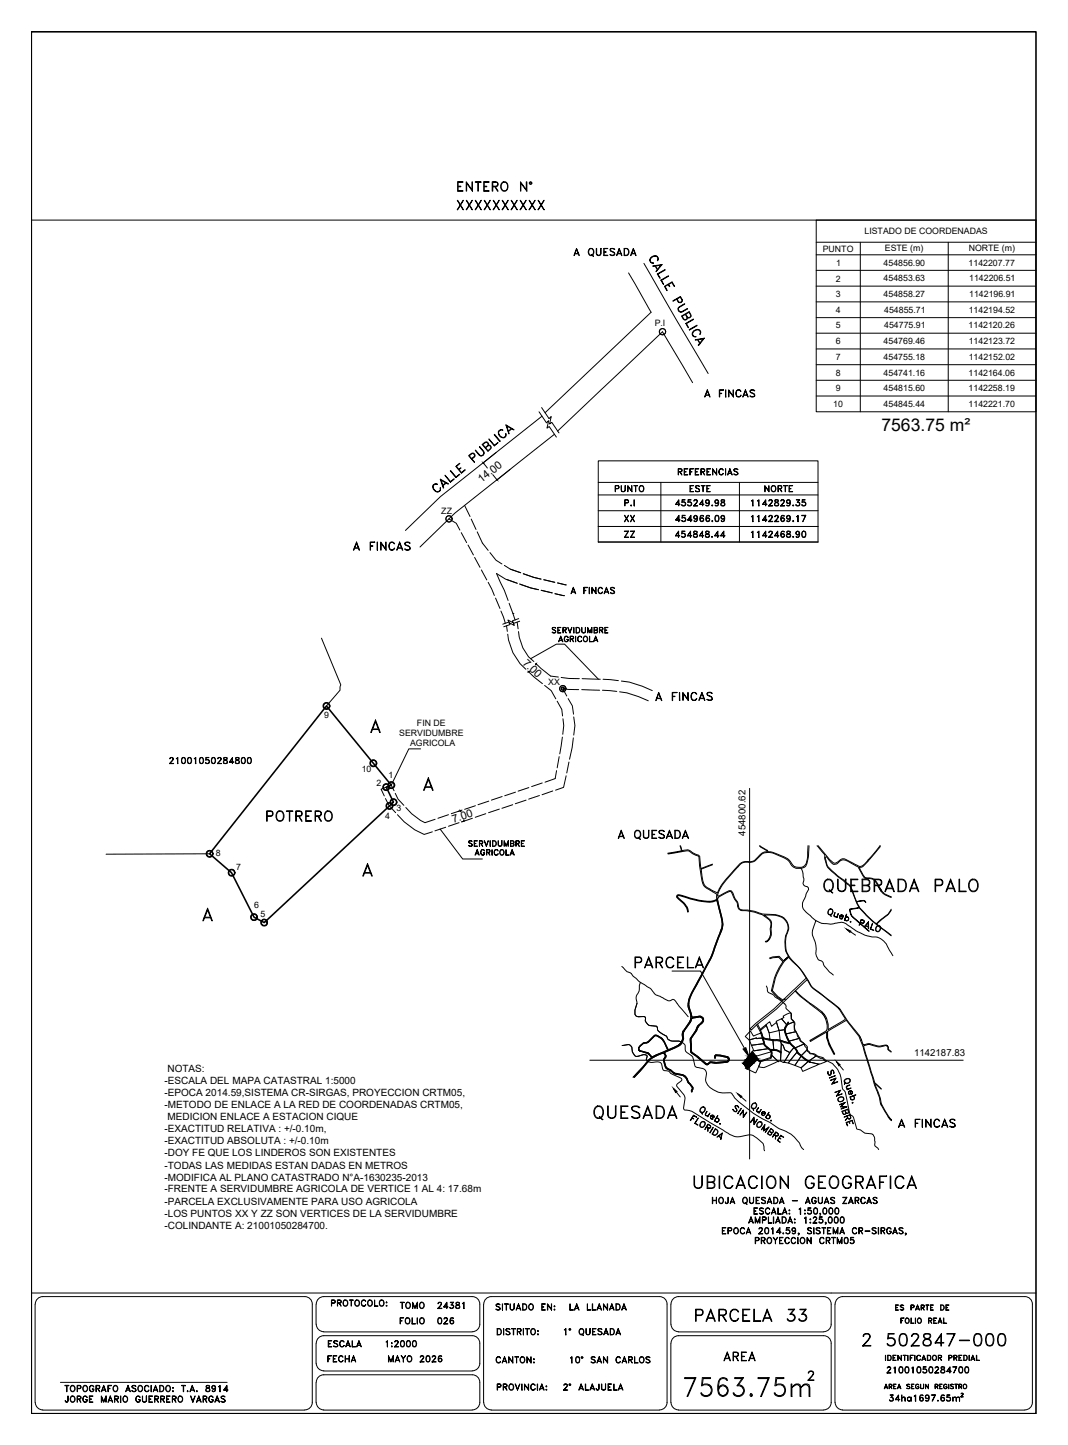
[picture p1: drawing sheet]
<svg xmlns="http://www.w3.org/2000/svg" width="340mm" height="460mm" viewBox="0 0 340 460" stroke-linecap="round" stroke-linejoin="round" font-family="sans-serif">
<defs><g id="words">
<text font-size="10.1" x="216.6" y="445.9">7563.75m</text>
<text font-size="8.4" x="188" y="357.7">QUESADA</text>
<text font-size="7.9" x="261.1" y="285.4">QUEBRADA PALO</text>
<g font-size="7.5">
<text x="219.8" y="379.6">UBICACION GEOGRAFICA</text>
<text x="220.1" y="421.9">PARCELA 33</text>
<text x="273.4" y="429.7">2 502847-000</text>
</g>
<g font-size="7.1">
<text x="83.6" y="262.8">POTRERO</text>
<text x="201.1" y="309.4">PARCELA</text>
</g>
<text font-size="6.6" x="144.3" y="68.1">XXXXXXXXXX</text>
<g font-size="6.2">
<text x="144.6" y="62.1">ENTERO N°</text>
<text x="207.4" y="224.4">A FINCAS</text>
<text x="195.8" y="268.5">A QUESADA</text>
<text x="284.7" y="360.2">A FINCAS</text>
<text x="229.3" y="434.6">AREA</text>
</g>
<g font-size="5.7">
<text x="181.7" y="82.9">A QUESADA</text>
<text x="223" y="127.7">A FINCAS</text>
<text x="111.1" y="176.4">A FINCAS</text>
</g>
<text font-size="5.6" x="280.7" y="137.3">7563.75 m²</text>
<g font-size="5.3">
<text x="214.8" y="152.4">REFERENCIAS</text>
<text x="213.8" y="162.3">455249.98</text>
<text x="238.1" y="162.3">1142829.35</text>
<text x="180.6" y="190.1">A FINCAS</text>
<text x="52.9" y="244.5">21001050284800</text>
<text x="225.4" y="384.5">HOJA QUESADA - AGUAS ZARCAS</text>
<text x="239.2" y="397.2">PROYECCION CRTM05</text>
<text x="156.6" y="418.4">SITUADO EN: LA LLANADA</text>
<text x="103.4" y="430">ESCALA</text>
<text x="121.7" y="430">1:2000</text>
<text x="103" y="435">FECHA</text>
<text x="122.4" y="435">MAYO 2026</text>
<text x="156.6" y="435.3">CANTON:</text>
<text x="180.3" y="435.3">10° SAN CARLOS</text>
<text x="178.2" y="443.8">2° ALAJUELA</text>
<text x="281.2" y="438.5">21001050284700</text>
<text x="19.4" y="447.7">JORGE MARIO GUERRERO VARGAS</text>
<text x="281.9" y="447.3">34ha1697.65m</text>
</g>
<g font-size="4.9">
<text x="194.7" y="157.7">PUNTO</text>
<text x="218.4" y="157.7">ESTE</text>
<text x="242.4" y="157.7">NORTE</text>
<text x="197.6" y="167.2">XX</text>
<text x="213.8" y="167.2">454966.09</text>
<text x="238.1" y="167.2">1142269.17</text>
<text x="197.6" y="172.2">ZZ</text>
<text x="213.8" y="172.2">454848.44</text>
<text x="238.1" y="172.2">1142468.90</text>
<text x="174.6" y="202.8">SERVIDUMBRE</text>
<text x="176.7" y="205.7">AGRICOLA</text>
<text x="148.2" y="270.6">SERVIDUMBRE</text>
<text x="149.9" y="273.4">AGRICOLA</text>
<text x="104.4" y="417">PROTOCOLO:</text>
<text x="126.3" y="417.7">TOMO</text>
<text x="138.3" y="417.7">24381</text>
<text x="126.3" y="422.6">FOLIO</text>
<text x="138.3" y="422.6">026</text>
<text x="19.4" y="444.1">TOPOGRAFO ASOCIADO: T.A. 8914</text>
</g>
<g font-size="3.5">
<text x="153.3" y="153.8" transform="rotate(-38 153.3 153.8)">14.00</text>
<text x="166.2" y="211.2" transform="rotate(43 166.2 211.2)">7.00</text>
<text x="144.4" y="262" transform="rotate(-18 144.4 262)">7.00</text>
</g>
<g font-size="3.2">
<text x="53.3" y="341.3">NOTAS:</text>
<text x="52.4" y="345.1">-ESCALA DEL MAPA CATASTRAL 1:5000</text>
<text x="52.4" y="349">-EPOCA 2014.59,SISTEMA CR-SIRGAS, PROYECCION CRTM05,</text>
<text x="52.4" y="352.8">-METODO DE ENLACE A LA RED DE COORDENADAS CRTM05,</text>
<text x="53.3" y="356.6">MEDICION ENLACE A ESTACION CIQUE</text>
<text x="52.4" y="360.5">-EXACTITUD RELATIVA : +/-0.10m,</text>
<text x="52.4" y="364.3">-EXACTITUD ABSOLUTA : +/-0.10m</text>
<text x="52.4" y="368.1">-DOY FE QUE LOS LINDEROS SON EXISTENTES</text>
<text x="52.4" y="372">-TODAS LAS MEDIDAS ESTAN DADAS EN METROS</text>
<text x="52.4" y="375.8">-MODIFICA AL PLANO CATASTRADO N°A-1630235-2013</text>
<text x="52.4" y="379.6">-FRENTE A SERVIDUMBRE AGRICOLA DE VERTICE 1 AL 4: 17.68m</text>
<text x="52.4" y="383.5">-PARCELA EXCLUSIVAMENTE PARA USO AGRICOLA</text>
<text x="52.4" y="387.3">-LOS PUNTOS XX Y ZZ SON VERTICES DE LA SERVIDUMBRE</text>
<text x="52.4" y="391.2">-COLINDANTE A: 21001050284700.</text>
</g>
<g font-size="3.1">
<text x="237.4" y="266" transform="rotate(-90 237.4 266)">454800.62</text>
<text x="291.1" y="336.1">1142187.83</text>
</g>
<g font-size="2.8">
<text x="275.3" y="74.6">LISTADO DE COORDENADAS</text>
<text x="262" y="80.1">PUNTO</text>
<text x="281.7" y="79.8">ESTE (m)</text>
<text x="308.5" y="79.8">NORTE (m)</text>
<text x="266.2" y="89.6">2</text>
<text x="266.3" y="84.6">1</text>
<text x="281.4" y="84.6">454856.90</text>
<text x="281.4" y="89.6">454853.63</text>
<text x="308.4" y="84.6">1142207.77</text>
<text x="308.6" y="89.6">1142206.51</text>
<text x="266.1" y="94.6">3</text>
<text x="281.4" y="94.6">454858.27</text>
<text x="308.6" y="94.6">1142196.91</text>
<text x="266.2" y="99.6">4</text>
<text x="281.6" y="99.6">454855.71</text>
<text x="308.5" y="99.6">1142194.52</text>
<text x="208.5" y="103.9">P.I</text>
<text x="266.1" y="104.5">5</text>
<text x="281.6" y="104.5">454775.91</text>
<text x="308.4" y="104.5">1142120.26</text>
<text x="266.1" y="109.6">6</text>
<text x="281.4" y="109.6">454769.46</text>
<text x="308.5" y="109.6">1142123.72</text>
<text x="266.1" y="114.6">7</text>
<text x="266.1" y="119.6">8</text>
<text x="281.4" y="114.6">454755.18</text>
<text x="281.4" y="119.6">454741.16</text>
<text x="308.4" y="119.6">1142164.06</text>
<text x="308.5" y="114.6">1142152.02</text>
<text x="266.1" y="124.6">9</text>
<text x="281.4" y="124.6">454815.60</text>
<text x="308.4" y="124.6">1142258.19</text>
<text x="265.3" y="129.6">10</text>
<text x="281.4" y="129.6">454845.44</text>
<text x="308.4" y="129.6">1142221.70</text>
<text x="140.5" y="163.5">ZZ</text>
<text x="174.6" y="218.2">XX</text>
<text x="103.2" y="228.6">9</text>
<text x="132.8" y="231">FIN DE</text>
<text x="127.1" y="234.3">SERVIDUMBRE</text>
<text x="130.6" y="237.5">AGRICOLA</text>
<text x="115.2" y="245.8">10</text>
<text x="119.9" y="250.2">2</text>
<text x="123.7" y="247.6">1</text>
<text x="122.6" y="260.7">4</text>
<text x="126.2" y="258.3">3</text>
<text x="68.8" y="272.6">8</text>
<text x="75.2" y="277.1">7</text>
<text x="80.9" y="289.2">6</text>
<text x="83" y="291.9">5</text>
</g>
</g></defs>
<!-- layer: 1 -->
<g fill="none" stroke="#000" stroke-width=".32">
<path d="M171.6 131.1l2.4 3.5 .7-.7-.5 2.4 .7-.5 2.3 3.4M172.5 129.8l2.3 3.5 .7-.7-.5 2.4 .7-.5 2.3 3.3M154 147.5l1.2 1.5M156.9 151.1l1.3 1.6M158 144l-4.3 3.5M162.4 149.4l-4.3 3.5M190.5 167.6v5M260.5 167.6v5M165.2 196.9l-2 .7 .2 .7-1.7-.9 .4 .6-2 .7M165.5 197.8l-2 .7 .3 .6-1.7-.9 .3 .6-2 .7M102.4 203.2l6.1 14.8-.2 1.7-4.4 5.1M168.2 213.8l.2 .2"/>
<path d="M168.7 213.6l-.2 .2M169 209.7l8.2-4.6h2.6l10.8 11.1M170.6 211.2l.2 .2M170.6 211.5l-.1 .2M133.9 238.4h-3.7l-5.6 11.6M146.7 258.2v.2M146.8 258l-1 .3M66.7 271.8l-32.9 .1M140.1 263.9l7.2 9.6h6.3M147.6 261l.1 .2M148 261.3l-1.1 .3M235 275.9l-.2 .2"/>
<path d="M273.5 276.3v.1M276.4 274.2l-.2 .1M276.6 273.6l-.2 .2M226.9 283.9l1.4 .8M226.9 283.6l1.6 .7M229.4 282.4l-.4 .5M245.2 298l-.3 .7"/>
</g>
<!-- layer: SERVIDUMBRE -->
<g fill="none" stroke="#000" stroke-width=".32">
<path d="M142.9 165.2l2.4 1.4 1.1 2.1M146.9 169.6l1.7 3.1M148 160.9l1.7 3.5M149 173.5l1.7 3.2M150.1 165.3l1.5 3.3M151.1 177.4l1.7 3.2M152 169.3l1.6 3.6 1.8 2.3M156 175.9l1.9 2.4 1.9 1.2M160.6 180l1.9 1.2 3.3 1.1-3.3-1.1M153.3 181.4l1.7 3.2M155.4 185.4l2 4.2M157.8 190.4l1.4 3.3"/>
<path d="M159.5 194.5l1.4 3.9M161.3 199.2l.2 1.8M161.4 184.5l3.4 1.2M162.1 192.1l1.9 5.3M163.3 195.3h.1M164.5 185.6l-3.5-1.2-2.9-1.8 2.5 5.3 1.2 3.3M164.7 198.1l.3 2.1M165.4 185.9l3.6 1.3 2.5 .5-5.9-1.7M166.6 182.7l5.7 1.7M172.3 187.9l3.5 .9M173.2 184.6l3.5 .8M176.7 189l3 .6"/>
<path d="M177.5 185.6l2.8 .6M161.7 201.9a16.5 16.5 0 0 0 5.7 11.2M165.1 201.1a13.2 13.2 0 0 0 4.9 9.5M168.1 213.6l4.6 4M170.6 211.2l4.7 4 2.5 .3M173.4 218.2l2.1 1.7 1.5 2.6M178.7 215.7l5.8 .4M184.3 219.5l-5.1-.3 1.3 2.4M185.2 219.5l5.7 .2M185.4 216.1l5.7 .1M191.8 219.7l4.6 .4M192 216.2l4.9 .5"/>
<path d="M197.9 216.8l2.4 .3 4.2 1.4 3.2 1.4M177.4 223.2l1.5 2.6 .2 2.1M179.1 234.7l-.9 5.3M179.3 228.8l.2 2.2-.3 2.8M180.9 222.4l1.3 2.3 .4 2.7M182.6 234.9l-.4 3.1-.8 3.7M182.7 228.2l.4 2.8-.4 3M197.3 220.2l2.3 .4 3.7 1.2 3.1 1.3M122.7 254.2l1.1 2.2 2.2 2.3M125.5 251.7l-.9-1.7-3.3 1.2 1.1 2.2M125.9 252.6l.8 1.8 1.9 2M126.6 259.4l2.1 2.2 3.4 2.6 3 1.4 2.6-.8"/>
<path d="M129.2 257.1l1.9 1.9 2.8 2.2 1.4 .7 3.3-1.1M142.8 259.4l-3.4 1.1M147.1 257.9l-3.4 1.1M151.4 256.5l-3.4 1.1M154.7 259l-3.4 1.2M155.6 255l-3.4 1.2M159 257.6l-3.4 1.1M159.9 253.6l-3.4 1.1M163.3 256.2l-3.5 1.1M164.1 252.2l-3.4 1.1M167.5 254.7l-3.4 1.2M168.4 250.7l-3.4 1.2"/>
<path d="M171.8 253.3l-3.5 1.1M172.7 249.3l-3.4 1.1M176 251.8l-3.4 1.2M177.2 245.3l-.4 2.6-3.3 1.1M178.1 240.9l-.7 3.5M180.3 247l-.8 3.7-2.6 .9M181.2 242.6l-.7 3.5M141.9 263.4l-3.4 1.1M146.2 261.9l-3.4 1.1M150.4 260.5l-3.3 1.1M245 305l1.1-.4 2-.2 1.4 1.5 1.5-1.3-1.5 1.3M245.2 305.2l.9-.3 1.9-.1 1.3 1.4a20.9 20.9 0 0 0-3.7 9.2l1.9 2.1 1.6 1.1"/>
<path d="M251.1 304.8a14.8 14.8 0 0 0-4.5 8l-.7 2.6 1.8 1.9 1.7 1.1M240.9 326.4l1.4 2.5-.4 .1M241.2 326l.9 1.7M242.3 328.9l.6 2.2a3.4 3.4 0 0 0 2 3 1.26 1.26 0 0 1 .6 1.7l-.1 .8M244 326.5l-1.8 1.5M245.2 330.9l2.6 .2M247.9 331.1h.1M248.1 331.1l.1 .1M248.3 331.2h.1M248.7 335.2a4.5 4.5 0 0 0-3.1-.8 2.56 2.56 0 0 1 0 2.5l-3.6 1.2-.5-.3-.6-.9 .3-.1 .9 1M251.3 331.9l-.9-1.9a3.7 3.7 0 0 1 .6-4.7l.1 .2a3.4 3.4 0 0 0-.9 3.1 9.9 9.9 0 0 0 3.5 5.6 11.1 11.1 0 0 0 4.4 3.8l-.2 .3-.2-.1a13 13 0 0 1-4.9-4.7l-1.3-1.3-4.1-1-1.1 .1-3.3-.6a3.9 3.9 0 0 0 1.8 3 3.1 3.1 0 0 0 2.5 .5l1.4 .7"/>
</g>
<!-- layer: MACHOTE$0$4 -->
<path d="M10 70.1h319.9M10 411.6h319.9" fill="none" stroke="#000" stroke-width=".32"/>
<path d="M10 10.1h319.9v440h-319.9z" fill="none" stroke="#000" stroke-width=".51"/>
<!-- layer: TEX -->
<g fill="none" stroke="#000" stroke-width=".32">
<path d="M158.3 422.9h.7a1.11 1.11 0 0 1 .7 1.1 1.11 1.11 0 0 1-.7 1h-.7zM158.4 423.1a.97 .97 0 0 1 1.1 .5 .97 .97 0 0 1-.2 1.2h-.9zM160.3 422.9l.1 2.1zM161.1 423.3a.81 .81 0 0 1 1.3 0l-.5-.2-.7 .2 .1 .3 1 .6 .1 .5-.2 .1a.81 .81 0 0 1-1.1-.1l.4 .1 .8-.1-.1-.5-1-.6zM162.9 422.9l1.2 .2zM163.4 423.1v1.9l.2-1.9M164.8 423.9l.9-.1 .2-.5-.4-.2h-.7l-.1 1.9v-2.1l1.2 .2v.7l-1.1 .2M165.3 424l.6 1-.5-1M166.6 422.9l.1 2.1zM167.3 422.9l1.2 .2zM167.8 423.1v1.9l.2-1.9M169.2 423.3l.2-.2a.92 .92 0 0 1 1.1 .9 .92 .92 0 0 1-1.1 .8l-.4-.6z"/>
<path d="M169.4 423.1a.86 .86 0 0 1 1.1 .9 .86 .86 0 0 1-1.1 .8l-.3-.6zM171.2 423.7l.3 .1zM171.3 423.7l.1 .1zM171.3 424.7l.1 .3zM171.3 424.8h.1M179.7 423.3l.5-.4v2.1l-.1-1.9zM184.6 423.3l.4-.4a.97 .97 0 0 1 1 1.1 .97 .97 0 0 1-1.2 .8l-.4-.6zM184.8 423.1h.2a.87 .87 0 0 1 .8 1 .87 .87 0 0 1-1 .7l-.3-.6zM185.2 424.7l.6 .5zM186.6 422.9l.2 1.8 .3 .1h.5l.2-.4 .1-1.5v1.5l-.3 .4-.5 .2-.4-.3zM188.7 422.9h1.1l-1 .2v1.7l1 .2h-1.1zM188.8 423.9h.6l-.6 .1"/>
<path d="M190.6 423.1a.81 .81 0 0 1 1.1 .2l-.4-.2-.8 .2 .1 .3 1 .6 .1 .5a.81 .81 0 0 1-1.3 0l.5 .1 .7-.1-.1-.6-1-.5-.1-.3zM192.4 424.5h1.1M192.5 424.4h.9M193 422.9l.7 2.1-.7-1.7-.8 1.7zM194.3 422.9a1.09 1.09 0 0 1 1.3 .6 1.09 1.09 0 0 1-.3 1.3l-1 .2zM194.4 423.1h.5a.96 .96 0 0 1 .7 .9 .96 .96 0 0 1-.7 .8h-.5zM196.3 424.5h1.1M196.4 424.4h1M196.9 422.9l.7 2.1-.7-1.7-.8 1.7zM19.2 440.1h53.1M158.3 440.6h.9l.4 .4-.2 .5-1 .1 .8-.1 .2-.3-.2-.5h-.8v1.9zM160.2 440.6l1.1 .1 .2 .3-.2 .5-1 .1 .7-.1 .4-.3-.1-.4-1-.1v1.9z"/>
<path d="M160.8 441.6l.7 1-.6-1M162.2 440.8a.88 .88 0 0 1 1.4 .8 .88 .88 0 0 1-1.4 .7l-.1-.5zM162.4 440.8a.63 .63 0 0 1 .7-.1 .63 .63 0 0 1 .3 .7 .82 .82 0 0 1-.7 1.1l-.6-.7zM164 440.6l.8 1.7 .7-1.7-.7 2zM166.1 440.6l.1 2zM167 440.6l1.2 1.7 .1-1.7v2l-1.2-1.8-.1 1.8zM169.2 440.8l.7-.2 .5 .4a.7 .7 0 0 0-.8-.3 .7 .7 0 0 0-.5 .7v.4a.7 .7 0 0 0 .5 .7 .7 .7 0 0 0 .8-.4 .87 .87 0 0 1-1.3 .3 .87 .87 0 0 1 0-1.4zM171.1 440.6l.1 2zM172 442.1h1.1M172 442h1M172.5 440.6l.8 2-.8-1.8-.7 1.8zM173.9 442.4l.2 .1z"/>
<path d="M173.9 441.2l.2 .3zM173.9 441.4h.1M282.1 440.7l.6 1.4-.6-1.3-.5 1.3zM283.2 441.4l.7-.1v-.5l-.7-.1-.1 1.4v-1.4l.9 .1-.1 .6h-.7M284.6 442.1v-1.4h.8h-.9v1.4M286.3 440.7l.6 1.4-.6-1.3-.5 1.3zM288.7 440.8l.4-.1 .7 .1h-1l.1 .4 .8 .3 .1 .4-.4 .2-.7-.2a.47 .47 0 0 0 .6 .2 .47 .47 0 0 0 .3-.6l-.8-.3zM290.3 442.1v-1.4h.8h-.8v1.4M291.7 440.8l.5-.1 .4 .3a.59 .59 0 0 0-.8-.1 .59 .59 0 0 0-.1 .8 .59 .59 0 0 0 .8 .1v-.3h-.3h.4a.58 .58 0 0 1-.7 .6 .58 .58 0 0 1-.4-.9zM293.1 440.7l.1 1 .4 .4 .5-.4v-1v1l-.2 .4-.7-.2zM294.7 440.7l.9 1.2 .1-1.2v1.4l-.9-1.3-.1 1.3zM297.8 441.4l.7-.1 .1-.4-.8-.2v1.4v-1.4l.8 .1v.5l-.8 .1"/>
<path d="M299.3 440.7h.7h-.8v1.4M300.6 440.8l.6-.1 .4 .3a.58 .58 0 0 0-.8-.2 .58 .58 0 0 0-.3 .7 .48 .48 0 0 0 .5 .6 .48 .48 0 0 0 .5-.6h-.3h.4a.58 .58 0 0 1-.8 .6 .58 .58 0 0 1-.3-.9zM302.1 440.7v1.4zM302.6 440.8l.4-.1 .6 .1h-.9l.1 .4 .7 .3v.6l-.9-.2h.9v-.4l-.7-.3zM304 440.7h.9zM304.4 440.7v1.4l.1-1.4M305.4 441.4l.7-.1v-.5l-.7-.1-.1 1.4v-1.4l.9 .1-.1 .6h-.7"/>
<circle cx="181.5" cy="423.2" r=".29"/>
<circle cx="181.5" cy="423.2" r=".16"/>
<circle cx="307.2" cy="441.3" r=".62"/>
<circle cx="307.3" cy="441.3" r=".7"/>
</g>
<!-- layer: MARCO-INTERNO -->
<g fill="none" stroke="#000" stroke-width=".32">
<path d="M11.2 415.2v31.3M11.2 415.2l.6-1.5 .8-.7 1-.2h83.4a2.38 2.38 0 0 1 2.4 2.4M99.4 415.2v31.3M100.6 415.2v6.4M100.7 415.2l.3-1.1 .6-.8 1.5-.5h47.3a2.38 2.38 0 0 1 2.4 2.4M152.8 415.2l-.1 6.9-.8 1.3-1.5 .6h-47.3l-1.5-.6-.6-.8-.3-1M154 415.2v31.3M154.1 415.2l.2-1.1 .6-.8 1.5-.5h53.6a2.38 2.38 0 0 1 2.4 2.4M212.4 415.2v31.3M213.6 415.2v6.4M262.3 412.8h-46.2l-1.5 .5-.7 .8-.2 1.1M262.3 412.8l1 .2 .8 .7 .6 1.5"/>
<path d="M264.7 415.2l-.1 6.9-.8 1.3-1.5 .6M265.9 415.2v31.3M268.3 412.8h58M268.3 412.8l-1 .2-.8 .7-.6 1.5M326.4 412.8l1 .2 .8 .7 .5 1.5M328.7 415.2v31.3M100.6 427.6v6.5M100.7 427.6l.3-1 .6-.9 1.5-.5h47.3a2.38 2.38 0 0 1 2.4 2.4l-.1 7-.8 1.3-1.5 .5M100.7 434l.3 1.1 .6 .8 1.5 .5M103.1 436.5h47.3M213.6 427.6v18.9M213.7 421.6l.2 1 .7 .8 1.5 .6h46.2"/>
<path d="M262.3 425.2h-46.2l-1.5 .5-.7 .9-.2 1M262.3 425.2l1 .3 .8 .6 .6 1.5v18.9M11.2 446.5l.3 1 .6 .8 1.5 .5M13.6 448.9h83.4M99.4 446.5l-.2 1-.7 .8-1.4 .5M100.6 440.1v6.4M100.7 440.1l.3-1.1 .6-.8 1.5-.5h47.3a2.38 2.38 0 0 1 2.4 2.4v6.4M100.7 446.5l.3 1 .6 .8 1.5 .5M103.1 448.9h47.3M152.8 446.5l-.3 1-.6 .8-1.5 .5M154.1 446.5l.2 1 .6 .8 1.5 .5M156.4 448.9h53.6"/>
<path d="M212.4 446.5l-.2 1-.7 .8-1.5 .5M216 448.9h46.3M264.7 446.5l-.6 1.5-.8 .6-1 .2M265.9 446.5l.6 1.5 .8 .6 1 .2M268.3 448.9h58M328.7 446.5l-.5 1.5-.8 .6-1 .2"/>
</g>
<!-- layer: LP -->
<path d="M200.2 86.9l7.1 12.5-33.8 32M205 83.8l20.5 35.1M172.6 132.5l-32.3 25.6-11.2 10.8M176.5 138.3l-31.7 25.1-11.1 10.7M220.5 121.8l-9.6-16.2-33.4 31.7" fill="none" stroke="#000" stroke-width=".32"/>
<!-- layer: 2 -->
<g fill="none" stroke="#000" stroke-width=".32">
<path d="M207.5 81.8a1.16 1.16 0 0 1 1.4-.4 1.16 1.16 0 0 1 .7 1.4l-.2 .2a.97 .97 0 0 0-.1-1.2 .97 .97 0 0 0-1.2-.2 1.21 1.21 0 0 0-.8 1.9l.8 .3a1.05 1.05 0 0 1-1.2-.7 1.05 1.05 0 0 1 .6-1.3zM207.8 84.7l3-.5-1.9 2.3 1.5-2.1zM208.5 84.6l.9 1.3M208.7 84.6l.7 1.2M209.3 87.2l2.5-1.4-2.3 1.5 .7 1.2zM210.4 89.2l2.5-1.4-2.3 1.4 .7 1.4zM211.6 91.2l2.4-1.4 .8 1.4-.9-1.3-2.1 1.3 .5 1.3zM212.9 90.5l.4 .7-.5-.6M215.6 95.2l.5 .9a.67 .67 0 0 0 .7 .1 .67 .67 0 0 0 .4-.7l-.6-.9-2.4 1.2 2.5-1.4 .5 1a.76 .76 0 0 1-.3 .9 .76 .76 0 0 1-.9-.1l-.5-1M216 98l2-1.3-2 1.4 .1 .6a.75 .75 0 0 0 1 .5l1.8-1-1.7 1.1a.98 .98 0 0 1-1.1-.2 .98 .98 0 0 1-.1-1.1zM218.4 100l.7 1.1 .9-.4-.6-1.3-2.2 1.3 .8 1.1 .8-.5-.6-1.2M218.4 103l2.4-1.4-2.2 1.4 .7 1.3z"/>
<path d="M218.8 100.8l.1 .4a.72 .72 0 0 1-.6 .7 .72 .72 0 0 1-.7-.3l-.6-1 2.5-1.4 .6 1.4-.3 .4a.71 .71 0 0 1-1.1-.1M219.5 104.9l2.4-1.4-2.3 1.6zM220.9 105.3a1.31 1.31 0 0 1 2.2 .3l-.2 .9a.97 .97 0 0 0-.1-1.2 .97 .97 0 0 0-1.2-.2 1.36 1.36 0 0 0-1.1 1.4 .88 .88 0 0 0 1.1 .7 .94 .94 0 0 1-1.2-.9zM221.4 108.2l2.9-.5-1.9 2.3-.1-.1 1.7-2zM222.1 108l.8 1.4M222.3 108.1l.6 1.1M155.6 139.8l1.8 2 1.2-.9-1.2 1.1zM157.4 138.4l.1-.1 1.8 2.1-.2 .2zM158.8 137.2l.7-.5 .6 .2h-.5a1.27 1.27 0 0 0-.7 1.6 1.27 1.27 0 0 0 1.6 .7l.4-.3 .2-.8a1.04 1.04 0 0 1-.8 1.3 1.63 1.63 0 0 1-1.5-2.2zM161.1 135.3l2.6 1.5-2.3-1.2 .7 2.5zM162.9 136.4l-1 .9M163.1 136.4l-1.3 1"/>
<path d="M137.9 154.4a1.13 1.13 0 0 1 1.4-.3l-.9 .1a1.26 1.26 0 0 0-.1 1.8 1.26 1.26 0 0 0 1.8 .1l.1-.8a1.02 1.02 0 0 1-.5 1.2 1.02 1.02 0 0 1-1.3-.3l-.5-.9zM140.2 152.6l2.6 1.4-.1 .1-2.2-1.2 .7 2.5zM141.7 151.3l1.7 2 1.3-.8-1.3 1zM142 153.6l-1 .9M142.2 153.7l-1.2 1M143.4 149.9l1.8 2 1.2-.9-1.2 1zM145.2 148.5l1.2-1-1 1 1.5 2 1.2-.9-1.2 1.1zM146.1 149.4l.7-.4-.6 .5M150.2 146l.9-.9-.5-.7-1.2 .7 1.7 2.1-1.9-2.1 1-.8a.77 .77 0 0 1 .9 .2 .77 .77 0 0 1 0 .9l-.8 .7M151.3 143.3l1.4 1.5a.8 .8 0 0 0 1.1 0 .8 .8 0 0 0 .1-1l-1.2-1.5 1.4 1.4a.96 .96 0 0 1-.3 1.3 .96 .96 0 0 1-1.2-.1zM154.5 142.5l.9-1-.5-.7-1.2 .7 1.7 2 .9-1-.6-.7-1.1 .8M155.3 141.9l.3-.2 .5 .1a.72 .72 0 0 1 0 1.2l-.7 .7-1.9-2.2 .9-.7h.9a.72 .72 0 0 1 0 1.2"/>
<path d="M118.4 232.2h2.3M118.6 232.1h1.9M119.6 229.2l1.5 4h-.2l-1.3-3.4-1.4 3.4h-.2zM135.3 250.7h2.2M135.4 250.5h2M136.4 247.6l1.5 4h-.2l-1.3-3.4-1.3 3.4h-.2zM115.9 278h2.3M116.1 277.8h1.9M117 274.9l1.6 4h-.2l-1.4-3.4-1.3 3.4h-.2zM65 292.2h2.2M65.2 292h1.9M66.1 289.1l1.5 4h-.2l-1.3-3.4-1.3 3.4h-.2z"/>
</g>
<!-- layer: 1 -->
<path d="M153.9 147.3l.2 .2zM158.1 152.7l.2 .1zM168.5 213.8l-.2 .1zM170.8 211.4l-.1 .1zM146.6 258.1l.1 .2zM147.7 261.2l.1 .2z" fill="#000" stroke="#000" stroke-width=".32"/>
<!-- layer: Calles -->
<g fill="none" stroke="#000" stroke-width=".32">
<path d="M239 328.2l.9 1.6 2.6-1 .5 1.4 .3 .3-2.3 .2-.1-.3-2.3 .7-1.3-1.1zM239.3 332.8l4-.5 1.5 1.5-4.8 .7zM237.9 340.3l3.2-3 1.1 .7-1.5 3.5z"/>
<circle cx="211" cy="105.6" r="1"/>
<circle cx="211" cy="105.6" r=".98"/>
<circle cx="143" cy="165.2" r=".98"/>
<circle cx="179.2" cy="219.3" r="1"/>
<circle cx="179.2" cy="219.3" r=".49"/>
<circle cx="179.2" cy="219.2" r=".98"/>
<circle cx="179.2" cy="219.2" r=".48"/>
</g>
<!-- layer: Datos -->
<g fill="none" stroke="#000" stroke-width=".32">
<path d="M285.2 415.4h.9l-.9 .1v1.5l.9 .1h-.9zM285.2 416.2h.6l-.6 .1M286.6 415.6l.4-.2 .8 .2h-1.1l.3 .5 .7 .4-.1 .5-.6 .1-.4-.3 .4 .2 .7-.2-.2-.4-.8-.4zM286.8 419.6h1l-.8 .1v1.6zM290.1 419.6l.1 1.6 .9 .1h-1zM290.1 416.2l.9-.1v-.5l-.9-.1v1.6v-1.7l.9 .2v.6l-.9 .1M291.5 419.6v1.7zM291.7 416.7h.9M291.7 416.7h.8M292.2 415.4l.6 1.7-.6-1.5-.7 1.5zM293.4 416.2l.8-.1v-.5l-.8-.1-.1 1.6v-1.7l1 .2-.1 .6-.8 .1M293.8 416.3l.5 .8-.5-.8"/>
<path d="M294.8 415.4l1 .1zM295.2 415.5v1.6l.1-1.6M296.3 415.4h.9l-.8 .1v1.5l.8 .1h-.9zM296.4 416.2h.5l-.5 .1M299.3 419.6l.7 1.7-.7-1.5-.7 1.5zM299.5 415.4h.6a.87 .87 0 0 1 .6 .9 .87 .87 0 0 1-.6 .8h-.6zM299.6 415.5h.5a.86 .86 0 0 1 0 1.5h-.5M300.4 419.6l.1 1.6 .9 .1h-1zM301.2 415.4h1l-.9 .1v1.5l.9 .1h-1zM301.3 416.2h.5l-.5 .1M281.9 431.4l.1 1.7zM282.6 431.4h.6a.87 .87 0 0 1 .6 .9 .87 .87 0 0 1-.6 .8h-.6z"/>
<path d="M282.8 431.5a.79 .79 0 0 1 .9 .8 .79 .79 0 0 1-.9 .7zM284.4 431.4v1.7M284.4 432.2h.5l-.5 .1M284.4 431.5v1.5M285.9 431.4l1.1 1.5v-1.5v1.7l-1-1.5-.1 1.5zM287 420.4h.4l-.4 .1M288 431.5v1.6l.1-1.6M289.1 431.4v1.7zM289.8 431.4h1l-.9 .1v1.6zM289.9 432.2h.5l-.5 .1M291.3 431.4v1.7zM292 431.6l.7-.2 .4 .4-.2-.2a.71 .71 0 0 0-1 .7 .71 .71 0 0 0 1 .6l.2-.2v.2a.81 .81 0 0 1-1.2-.1 .81 .81 0 0 1 .1-1.2z"/>
<path d="M294.1 431.4l.7 1.7-.7-1.5-.6 1.5zM295.3 431.4h.5a.87 .87 0 0 1 .6 .9 .87 .87 0 0 1-.6 .8h-.5zM295.4 431.5a.79 .79 0 0 1 1 .8 .79 .79 0 0 1-1 .7zM295.8 420.4l.7-.1 .2-.4-.9-.2-.1 1.6v-1.7l1 .2v.5l-.9 .2M296.2 420.5l.5 .8-.5-.8M297.4 421.2v-1.5l.9-.1h-1v1.7M297.4 420.4h.5l-.5 .1M298.8 432.2l.9-.1v-.5l-.9-.1v1.6v-1.7l.9 .1 .1 .3-.1 .4-.9 .1M298.8 420.9h1M298.9 420.8h.8M299.3 432.3l.5 .8-.5-.8M302.2 432.2h.6l.3-.4-.3-.3h-.6l-.1 1.6v-1.7l1 .2v.5l-.9 .2"/>
<path d="M303.8 432.2l.8-.1v-.5l-.8-.1-.1 1.6v-1.7l1 .2-.1 .6-.8 .1M304.2 432.3l.5 .8zM305.3 431.4v1.7M305.4 432.2h.5l-.5 .1M305.4 431.5v1.5M306.9 431.4h.6a.91 .91 0 0 1 .5 .9 .91 .91 0 0 1-.5 .8h-.6zM307 431.5a.85 .85 0 0 1 .9 .4 .85 .85 0 0 1-.1 1l-.8 .1zM308.5 431.4l.2 1.7zM309.8 431.4l.7 1.7-.7-1.5-.7 1.5zM310.9 431.4l.1 1.6 .9 .1h-1z"/>
<circle cx="288.9" cy="420.4" r=".79"/>
<circle cx="288.9" cy="420.4" r=".7"/>
<circle cx="292.7" cy="420.4" r=".79"/>
<circle cx="292.8" cy="420.4" r=".7"/>
<circle cx="297.6" cy="432.2" r=".77"/>
<circle cx="297.6" cy="432.2" r=".71"/>
</g>
<!-- layer: 0 -->
<g fill="none" stroke="#000" stroke-width=".32">
<path d="M238.7 251v118M263.8 289.8l.6-.4a.87 .87 0 0 1 .7 1.2 .87 .87 0 0 1-1.3 .4zM264.3 291l.4 .7zM265.9 290.5l-.2 1.1 .9 .1-.6 .2-.4-.2zM266.9 290.8l-.4 1.3zM267.5 291.6l.9 .3a.52 .52 0 0 0-.4-.6 .52 .52 0 0 0-.6 .5l.3 .6 .6-.1a.64 .64 0 0 1-.9-.2 .64 .64 0 0 1 .2-.9 .64 .64 0 0 1 .9 .3l-.1 .6-.9-.4M269.3 292a.62 .62 0 0 1 .9 .2 .62 .62 0 0 1-.3 .9 .62 .62 0 0 1-.9-.4l.3 .3a.58 .58 0 0 0 .9-.3 .58 .58 0 0 0-.5-.8zM269.5 291l-.6 2zM270.7 293.4l.3-.1v.3zM270.8 293.4h.1M273.9 293.6l1 .2 .2-.4-.1-.4-.7-.2-.7 1.8 .6-1.9 1 .5-.3 .7-1-.2M275.5 294.7l1 .4"/>
<path d="M275.6 294.7l.9 .3M276.5 293.5l.1 2.1-.2-1.8-1.2 1.4zM277.8 293.9l-.6 1.8 1 .5-1.1-.4zM279.1 294.9a.75 .75 0 0 1 1-.2 .75 .75 0 0 1 .3 1l-.2 .4a.74 .74 0 0 1-.9 .5 .74 .74 0 0 1-.5-1zM279.3 294.9l.5-.2a.88 .88 0 0 1 .4 1.3 .88 .88 0 0 1-1.2 .3l-.1-.7zM187.8 337.5h118.9M220.4 355.9l.5 .4-.6-.4M220.9 355l.9 .6-.9-.5-1.1 1.6zM222.3 355.9l-.9 1.7 .8 .6-1-.6zM223.2 352.7a.81 .81 0 0 1 1.3 0 .81 .81 0 0 1-.3 1.2 .81 .81 0 0 1-1.3 .1 .81 .81 0 0 1 .3-1.3zM223.2 357.3a.81 .81 0 0 1 1.3 0 .81 .81 0 0 1-.3 1.2 .74 .74 0 0 1-1 .4 .74 .74 0 0 1-.3-1.1zM223.3 352.8l.5-.3a.64 .64 0 0 1 .7 .3 .64 .64 0 0 1-.1 .7 .93 .93 0 0 1-1.3 .5 .94 .94 0 0 1 .2-1.2z"/>
<path d="M223.3 357.4l.8-.2a.9 .9 0 0 1 .2 1.1 .9 .9 0 0 1-1.2 .4 .94 .94 0 0 1 .2-1.3zM223.4 354l.2 .7zM225 358.7l.9 .4 .4-.5-.8-.6-1 1.6 .9-1.7 .9 .6v.4l-.4 .3-.9-.4M225.1 353.8l-.4 1.1 .2 .2h.6l-.6 .1-.4-.3zM225.4 359.1v1.1l.1-1.1M226 354.4l-.7 1.1zM226.4 355.2l.8 .6 .1-.6a.61 .61 0 0 0-1 .4 .61 .61 0 0 0 .8 .7 .64 .64 0 0 1-.9-.4 .64 .64 0 0 1 .4-.8 .64 .64 0 0 1 .8 .6l-.1 .2-.9-.5M227.1 358.9l-1.1 1.7zM227.8 359.3l.5 .4a1.06 1.06 0 0 1 .1 1.2 1.06 1.06 0 0 1-1.1 .5l-.5-.4zM227.8 359.4a.96 .96 0 0 1 .6 1.4 .96 .96 0 0 1-1.5 .2zM228.1 356a.63 .63 0 0 1 .8 .4 .63 .63 0 0 1-.4 .8 .63 .63 0 0 1-.8-.6l.2 .4a.6 .6 0 0 0 .9-.1 .6 .6 0 0 0-.3-.9zM228.5 355.1l-1 1.8z"/>
<path d="M229.2 357.7h.2v.2zM229.3 357.7h.1M234.2 351.9h.2a.76 .76 0 0 1 .9 .8l-.6-.6-.4-.1-.2 .4 .5 .8v.5l-.4 .3-.6-.3-.2-.5 .6 .6 .4 .1 .2-.3-.5-1.1zM236 352.8l-1 1.7zM236.7 353.3l.1 2.1 1-1.3-1.1 1.7-.1-2.2-1 1.4zM239.6 351.4a.83 .83 0 0 1 1.3 .1 .83 .83 0 0 1-.3 1.2 .76 .76 0 0 1-1.1 .2 .76 .76 0 0 1-.2-1zM239.7 351.5l.2-.2a.67 .67 0 0 1 .8 .1 .67 .67 0 0 1 .1 .9 .85 .85 0 0 1-1.3 .5 .88 .88 0 0 1 .2-1.3zM239.8 352.7l.2 .8zM240.1 355.6l.1 2.1 1-1.3-1.1 1.6-.1-2.1-1 1.4zM241.3 357.4a.82 .82 0 0 1 1.3-.1 .82 .82 0 0 1-.3 1.3 .81 .81 0 0 1-1.3 .1 .81 .81 0 0 1 .3-1.3zM241.5 352.6l-.5 1.1 .2 .3h.6h-.6l-.3-.3zM242.3 353.2l-.6 1.2z"/>
<path d="M242.8 354.2l.7 .5v-.6a.54 .54 0 0 0-.9 .3 .54 .54 0 0 0 .7 .6v.1a.63 .63 0 0 1-.8-.4 .63 .63 0 0 1 .5-.8 .63 .63 0 0 1 .7 .6l-.2 .3-.8-.6M243.6 358l-.3 1.8 1.6-1-1.2 1.7 .8-1.3-1.4 .9 .3-1.7-1 1.2zM244.4 354.9a.64 .64 0 0 1 .8 .5 .64 .64 0 0 1-.5 .8 .64 .64 0 0 1-.7-.6l.2 .3a.58 .58 0 0 0 .8-.1 .58 .58 0 0 0-.2-.8zM244.9 354.1l-1.1 1.7zM245.4 356.7l.2-.1v.3zM245.5 356.7h.1M263.7 341.2v.5l.4 .6 .4-.3 .2-1.2 .5-.1 .4 .6-.1 .5-.1-.8-.5-.2-.2 1-.5 .6-.5-.4zM264.1 343.1l1.9-.7zM264.4 343.9l1.9-.7-1.2 1.8 1.7-.5-1.9 .7 1.2-1.8zM265.8 347.8l1.9-.7-1.2 1.7 1.7-.5-1.9 .7 1.2-1.8zM266.9 349.7a.98 .98 0 0 1 1.1-.6 .98 .98 0 0 1 .7 .9 .94 .94 0 0 1-1.1 .8 .94 .94 0 0 1-.7-1.1zM267.1 349.6l.9-.3a.62 .62 0 0 1 .6 .5 .62 .62 0 0 1-.4 .7 .83 .83 0 0 1-1.3-.3z"/>
<path d="M267.3 351.6l1.9-.7-1.4 1.4 1.9 .1-1.9 .7 1.4-.6-1.6-.1 1.2-1.2zM268.9 344.1l.4-.5a.83 .83 0 0 1 1.3 .3 .89 .89 0 0 1-.8 .9 .89 .89 0 0 1-.9-.7zM269 343.7a.88 .88 0 0 1 1.2-.4 .88 .88 0 0 1 .4 1.2 .97 .97 0 0 1-1 .5 .97 .97 0 0 1-.8-.9zM269 353.5l.3 1-.6 .2-.5-.8 1.7-.7 .3 1-.6 .2-.5-.9M269.1 344.5l-.2 .7zM269.2 354.2l.4 .3 .5-.1 .2-.6-.3-.7-1.9 .7 .6 1 .5-.1 .2-.5M269.4 357.3l1.9-.7 .4 1.1-.4-.9-1.7 .6 .2 1zM269.7 345.7l.9-.2-1 .4v.5l.5 .3-.7-.6zM269.7 346.8l1.3-.4zM269.7 355.3l.4 .9 .8-.2-.3-1.1-1.8 .8 1.8-.7 .2 .9-.6 .2-.4-.8M269.9 355.8l-.7 1 .7-.9M270.3 347.5a.64 .64 0 0 1 1-.1 .64 .64 0 0 1-.3 1l-.4-1 .5 .9 .3-.3a.54 .54 0 0 0-.4-.6 .54 .54 0 0 0-.6 .3 .54 .54 0 0 0 .3 .7l-.4-.1z"/>
<path d="M270.4 357.1l.2 .6zM270.6 349.2l1.9-.6zM271.3 351h.3l-.1 .2zM271.5 351.1h.1M228.3 362l1.7-1.3-.4 2.1 .2-1.8zM228.7 361.7l1 .6M228.8 361.7l.8 .5M245 360.1l.9 .5 .4-.6-.8-.6-1 1.5 .8 .4 .4-.5-.7-.6M245.6 360.5l.1 .5-.3 .4-1.1-.5 1.2-1.7 .8 .9-.2 .4-.6 .1M246.6 361.2l.8 .4 .4-.3-.7-.8-1.1 1.5 1-1.7 .9 .9-.5 .5-.9-.5M247 361.5v1.2v-1.1M248.2 362.2l.5 .3-.6-.2"/>
<path d="M248.6 361.4l1 .6-.9-.5-1 1.5 .7 .7-.9-.6zM230 390.8h1.1l-1 .1v1.8l1 .1h-1.1zM230.1 391.8h.5l-.5 .1M231.9 391.8l1-.1v-.7l-1-.1-.1 1.9v-2h.9l.3 .4-.3 .7h-.8M233.8 391.1l.4-.3a.97 .97 0 0 1 1 1.1 .97 .97 0 0 1-1.2 .8l-.4-.6zM234 391l.3-.1a.87 .87 0 0 1 .7 1 .87 .87 0 0 1-1 .7l-.3-.5zM235.9 391.1l.8-.3 .4 .5a.7 .7 0 0 0-.8-.4 .7 .7 0 0 0-.5 .7v.5a.7 .7 0 0 0 .5 .6 .7 .7 0 0 0 .8-.4 .71 .71 0 0 1-.8 .5 .71 .71 0 0 1-.6-.7zM238.3 390.8l.8 2-.8-1.7-.7 1.7zM238.6 388.9h1.1M239.1 387.4l.8 2-.8-1.7-.7 1.7zM240.1 384.5v2.1h1.1l-1-.2v-1.8M240.5 387.4l.7 1.7 .8-1.7v2l-.1-1.5-.7 1.5-.7-1.5v1.5z"/>
<path d="M241.7 392.7l1.2 .1h-1.3l1.1-1.4-.1-.4h-.7l-.2 .3v-.3l.7-.2 .4 .6-1.1 1.4M241.8 384.8a.81 .81 0 0 1 1.3 0l-.5-.2-.7 .2 .1 .4 1 .6 .1 .4-.1 .2a.81 .81 0 0 1-1.2-.2l.5 .2 .7-.2v-.4l-1.1-.6zM242.8 388.3h1l.1-.5-.3-.3h-.8v1.9v-2l1.1 .2v.7l-1.1 .2M243.8 390.9a.62 .62 0 0 1 .9 .3v1.3a.62 .62 0 0 1-.5 .3 .62 .62 0 0 1-.6-.3l-.1-.8zM243.8 391h.7M243.8 390.9l-.2 .8 .2 1M243.9 384.8l.8-.3 .4 .5a.7 .7 0 0 0-.8-.4 .7 .7 0 0 0-.5 .7v.5a.7 .7 0 0 0 .5 .6 .7 .7 0 0 0 .8-.4 .71 .71 0 0 1-.8 .6 .71 .71 0 0 1-.6-.8zM244.4 390.9l.3 .8-.3 1M244.7 387.4v1.9l1.1 .1h-1.1zM245.7 391.2l.4-.4v2v-1.8zM246.3 387.4l.1 2zM246.4 384.5l.7 2.1-.7-1.8-.8 1.8z"/>
<path d="M247.1 388.9h1.2M247.7 384.5l.1 1.9 1.1 .2h-1.2zM247.7 387.4l.8 2-.8-1.7-.7 1.7zM248.3 390.8l-.1 2v-1.7l-.8 1.2h1.3h-1.4zM249 387.4a1.09 1.09 0 0 1 1.3 .5 1.09 1.09 0 0 1-.3 1.4l-1 .1zM249.1 387.5h.6a.96 .96 0 0 1 .6 .9 .96 .96 0 0 1-.6 .9h-.6zM249.9 384.5l.7 2.1-.7-1.8-.8 1.8zM250.3 391.7l.1-.9h1l-.9 .1-.1 .7a.71 .71 0 0 1 1.1 .1 .71 .71 0 0 1-.2 1 .71 .71 0 0 1-1-.2M251 388.9h1.2M251.2 386.4l.2-.2 .1 .2-.2 .2zM251.3 386.4h.1M251.6 387.4l.7 2-.7-1.7-.8 1.7z"/>
<path d="M252.2 391.3l.5-.4 .6 .4M252.6 390.9l-.4 .5 .4 .6M252.9 390.9a1.19 1.19 0 0 1 .1 1.8M252.9 388.1l.3 .2zM252.9 389.2l.2-.1 .1 .2-.2 .1zM253 388.1h.1M253 389.2h.1M253.3 391.8a.62 .62 0 0 1-.9 .1 .62 .62 0 0 1 0-.9 .62 .62 0 0 1 .9 .1l.1 .4a.91 .91 0 0 1-.8 1.3l-.4-.3 .2 .2M254.4 384.9l.6-.4v2.1l-.2-1.9zM256.2 386.4l.1-.2 .2 .2-.2 .2zM256.2 387.8l.5-.4v2l-.2-1.8zM256.3 386.4h.1"/>
<path d="M257.1 391.1a.81 .81 0 0 1 1.3 0l-.5-.2-.7 .2 .1 .4 1 .6 .1 .4-.1 .2a.81 .81 0 0 1-1.2-.2l.5 .2 .7-.2v-.4l-1.1-.6zM257.2 386.2l.3 .2M257.3 384.5h1l-.9 .1-.1 .7a.71 .71 0 0 1 1 .1 .71 .71 0 0 1-.2 1.1 .71 .71 0 0 1-1-.3l.8 .2 .5-.4M257.9 388.1l.3 .2zM257.9 389.2l.2-.1 .1 .2-.2 .1zM258 385.3a.62 .62 0 0 1 .4 .6 .62 .62 0 0 1-.4 .5M258 388.1h.1M258 389.2h.1M259 389.3l1.2 .1h-1.4l1.2-1.5-.1-.3h-.8l-.1 .3v-.3l.7-.2 .4 .5-1.1 1.5M259.1 390.8l.1 2zM259.3 384.6a.62 .62 0 0 1 1 .3v1.3a.62 .62 0 0 1-.6 .4 .62 .62 0 0 1-.6-.4l-.1-.8zM259.3 386.4h.8"/>
<path d="M259.4 384.6l-.3 .8 .3 1M259.8 391.1l.2-.2a.81 .81 0 0 1 1.2 .2l-.5-.2-.7 .2v.4l1.1 .6 .1 .4a.81 .81 0 0 1-1.4 0l.6 .2 .7-.2-.2-.5-.9-.4zM260 384.6l.3 .8-.3 1M260.9 389.1l.2 .2M261.1 386.4h.1M261.2 386.8l-.1-.6 .2 .4-.3 .3M261.2 386.6h.1M261.6 388.1a.62 .62 0 0 1 .4 .6 .62 .62 0 0 1-.4 .6M261.7 390.8l1.2 .1zM262 388.5a.79 .79 0 0 0-1.1-.2v-.9h1l-.9 .1-.1 .6a.71 .71 0 0 1 1.1 .2 .71 .71 0 0 1-.3 1 .71 .71 0 0 1-1-.3l.8 .3 .5-.4M262.3 384.6a.6 .6 0 0 1 .9 .3v1.3a.61 .61 0 0 1-.6 .4 .61 .61 0 0 1-.5-.4zM262.3 386.4h.7"/>
<path d="M262.3 390.9v1.9v-1.9M262.4 384.6l-.3 .8 .3 1M262.8 389.2h.1M263 384.6l.2 .8-.2 1M263 389.7l-.2-.6 .2 .4-.2 .3M263 389.4v.1M263.6 392.7v-1.8l1-.1h-1.1v2M264 387.5a.6 .6 0 0 1 .9 .3v1.2a.61 .61 0 0 1-.5 .4 .61 .61 0 0 1-.6-.4zM264 389.2h.7M264 387.6h.7M264.1 387.5l-.3 .8 .3 1M264.2 384.6a.6 .6 0 0 1 .9 .3v1.3a.61 .61 0 0 1-.6 .4 .61 .61 0 0 1-.5-.4z"/>
<path d="M264.2 386.4h.7M264.3 384.6l-.3 .8 .3 1M264.7 387.5l.2 .8-.2 1M264.9 384.6l.2 .8-.2 1M265.3 390.8l.8 1.7 .7-1.7v2l-.1-1.5-.6 1.5-.7-1.5-.1 1.5zM265.9 387.5a.6 .6 0 0 1 .9 .3v1.2a.61 .61 0 0 1-.5 .4 .61 .61 0 0 1-.6-.4zM265.9 389.2h.7M265.9 387.6h.7M266 387.5l-.3 .8 .3 1M266.1 384.6a.6 .6 0 0 1 .9 .3v1.3a.61 .61 0 0 1-.6 .4 .61 .61 0 0 1-.5-.4zM266.1 386.4h.7M266.2 384.6l-.3 .8 .3 1"/>
<path d="M266.6 387.5l.2 .8-.2 1M266.8 384.6l.2 .8-.2 1M267.8 387.5a.6 .6 0 0 1 .9 .3v1.2a.61 .61 0 0 1-.5 .4 .61 .61 0 0 1-.6-.4zM267.8 389.2h.7M267.8 387.6h.7M267.9 387.5l-.3 .8 .3 1M268.2 390.8l.7 2-.7-1.7-.8 1.7zM268.5 387.5l.2 .8-.2 1M271.6 391.1l.8-.3 .4 .5a.7 .7 0 0 0-.8-.4 .7 .7 0 0 0-.5 .7v.5a.7 .7 0 0 0 .5 .6 .7 .7 0 0 0 .8-.4 .71 .71 0 0 1-.8 .5 .71 .71 0 0 1-.6-.7zM273.6 391.8l.9-.1 .1-.5-.3-.3h-.7l-.1 1.9v-2l1.1 .2v.7l-1 .2M275.4 391.9l1.6 .1zM277.7 391.1a.81 .81 0 0 1 1.3 0l-.5-.2-.8 .2 .2 .4 1 .6 .1 .4-.2 .2a.81 .81 0 0 1-1.1-.2l.4 .2 .8-.2-.1-.4-1.1-.6z"/>
<path d="M279.7 390.8l.1 2zM280.6 391.8l1-.1 .1-.5-.4-.3h-.7l-.1 1.9v-2l1.2 .2v.7l-1.1 .2M281.1 391.9l.6 .9-.5-.9M282.5 391.1l.8-.3 .5 .5a.7 .7 0 0 0-.8-.4 .7 .7 0 0 0-.6 .7l.1 .7 .4 .4 .7-.2 .1-.4-.4-.1h.5a.74 .74 0 0 1-.7 .9 .74 .74 0 0 1-.8-.8zM284.4 392.3h1.2M285 390.8l.8 2-.8-1.7-.8 1.7zM286.3 391.1a.81 .81 0 0 1 1.3 0l-.5-.2-.8 .2 .1 .4 1.1 .6 .1 .4-.2 .2a.81 .81 0 0 1-1.1-.2l.4 .2 .8-.2-.1-.4-1.1-.6zM288.4 392.6h.1M288.4 393.1l.1-.4-.1 .1v-.3l.1 .4-.3 .3M288.4 392.8l.1 .1"/>
<circle cx="104" cy="224.7" r=".98"/>
<circle cx="118.9" cy="242.9" r=".98"/>
<circle cx="123" cy="250.6" r=".98"/>
<circle cx="124" cy="256.5" r=".98"/>
<circle cx="124.6" cy="249.9" r=".98"/>
<circle cx="125.3" cy="255.3" r=".98"/>
<circle cx="66.8" cy="271.8" r=".98"/>
<circle cx="73.8" cy="277.8" r=".98"/>
<circle cx="80.9" cy="292" r=".98"/>
<circle cx="84.2" cy="293.7" r=".98"/>
<circle cx="264.4" cy="290.2" r=".91"/>
<circle cx="241.8" cy="357.9" r=".82"/>
<circle cx="271.4" cy="349.6" r=".65"/>
</g>
<!-- layer: PARCELAS -->
<g fill="none" stroke="#000" stroke-width=".32">
<path d="M238.6 331.1l2.3-.7 .1 .3 1.9-.2 .4 1.8-4 .5zM239.5 334.8l1.4 1.4 .3 1.1-3.3 3-1.4-1.8zM239.7 334.5l5.1-.7 .9 1.1-5 1.4-1.2-1.5zM241.9 337.8l3.5-1.2 .2-.8 2.1 2a8.2 8.2 0 0 1-5.5 2l-.6-.2 .6-1.6zM242.1 327.7l1.8-1.5 1 2.6 .3 2.1-2.1-.5zM242.9 330.5l3.2 .5 .3 3.3a3.6 3.6 0 0 1-3.4-3.2zM243.9 326.2l1.2-.9 .6 1.4 1.6-1.2 .8 2.6-3.2 .7zM245.2 334.2a4.5 4.5 0 0 1 3.5 1l-.2 2.6h-.5l-.2 .2-2.2-2.2a1.33 1.33 0 0 0-.4-1.6zM246.1 331l2.3 .2 .4 1.1-.1 2.7-1.2-.6-1.1-.1zM247.1 325.1l1.8-.8 1.7 2-.6 .9-.1 .6-1.8 .3zM248.1 328.1l1.8-.3 .7 2.6 .9 1.5-3.1-.7zM248.4 331.2l2.1 .6a1.61 1.61 0 0 1 1.7 1l.7 .6-1.4 1.7-1.6-.9a2.65 2.65 0 0 0-1.1-1.9z"/>
<path d="M248.8 332.3a2.65 2.65 0 0 1 1.1 1.9l1.6 .9-2 3.2-1-.5zM249.4 323.5l2.3-1.1 .3 2 .7 .9-2.1 1-1.7-2 .7-.4zM250.2 329.1l3.2-.6 .6 1.5 .6 .5-3.4 .9zM250.6 326.3l2.1-1 .2 1.3a1.65 1.65 0 0 0 .5 1.9l-3.1 .6a2.3 2.3 0 0 1 .3-2.8zM251.2 331.4l3.4-.9a1.41 1.41 0 0 0 1.2 1.6l.3 .2-3 1.4-1.2-1.2zM252.8 333.5l.1-.1 1 1.5-2.9 3.5-1.4-.2 2.1-3.3zM253.1 333.7l3-1.4 .9 1.9-1.9 1.9-1.2-1zM253.9 334.9l1.2 1.2-2 3.1-2.1-.8zM255.1 339.9l2.3-2.1 3.4 1-5.2 2.3zM255.1 336.1l2.3 1.7-2.3 2.1-2-.7zM255.2 336l1.8-1.8 .2 .5 .8 .8 1.1 .2 .7 .5-2.4 1.6-1.6-1zM257.4 337.8l2.4-1.6 1.5 .8 .8 .1 .3 .5 .7 .3-1 .5a3.4 3.4 0 0 1-3.1 0z"/>
</g>
<!-- layer: - -DC PAVIMENTOS -->
<g fill="#000" stroke="#000" stroke-width=".32">
<path d="M237.1 339.1h2.2l-1.2 1.1zM239.5 334.8l1.2 1.4h-2.3z"/>
<path d="M237.1 339.1l.6 1.1h.4zM237.7 340.2h.4z"/>
<path d="M236.5 338.5l2.8 .6 .5-.6zM236.5 338.5l2.8 .6h-2.2z"/>
<path d="M238.4 336.2l2.3 .1zM238.4 336.2l2.3 .1z"/>
<path d="M238.4 336.3l2.6 .6-.1-.6zM238.4 336.3l2.6 .6h-3.1z"/>
<path d="M237.9 336.9l3.3 .4-.2-.4zM237.9 336.9l3.3 .4h-3.6z"/>
<path d="M237.5 337.3l2.3 1.2 1.3-1.2zM237.5 337.3l2.3 1.2h-3.3z"/>
<path d="M237.6 337.3h3.6zM237.5 337.3h3.6z"/>
</g>
<!-- layer: PARCELAS -->
<circle cx="249.7" cy="318.1" r=".25" fill="#000"/>
<!-- layer: AUTODIB_VIALES_5000 -->
<g fill="none" stroke="#000" stroke-width=".32">
<path d="M216.5 269.3a1.51 1.51 0 0 1 .3 1.6l-4.1 .7v.3l5.2-.9a2.29 2.29 0 0 1 2.7 .8l2 1 .7 6.1 .7 2.8 1 1.1 1.9 1.1M216.7 269.3l.4 1.6a2.96 2.96 0 0 1 3.6 .7l1.7 .7 .4 .4 .4 3.9 3.7-1.5M226.9 275.3l-3.4 1.3a7.8 7.8 0 0 0 1.2 5.6l2.2 1.4M234.8 276.1a27.9 27.9 0 0 0-6 7.9l-.3 1.1 .4 .2 2.6-1.4a1.15 1.15 0 0 1 1.2-.3 1.15 1.15 0 0 1 .8 1l.4 1.2a5 5 0 0 1 1.4 3.3l.7 .5a18.1 18.1 0 0 1 6.8 1.4 12.7 12.7 0 0 1 6.2 .8 4.2 4.2 0 0 1 1.4 6 7.8 7.8 0 0 0 2.3 8.4 30.6 30.6 0 0 1 5.9 8.1l8.9 7a50.8 50.8 0 0 0 6.1 8.2l1.2 3 2.3-.2 2.7 .8 2.5-.4 .6 .6v.8l.9 .6M241.8 269.3l2.5 1.7a3.9 3.9 0 0 0-3 1.9 3.2 3.2 0 0 1-3.5 1.4l-1.4 .2a28.8 28.8 0 0 0-6 6.4l-1 1.5M257.3 269.2l-.1 2.3a5.9 5.9 0 0 1-1.2 4.2 2.9 2.9 0 0 1-4.2-1.3 11.4 11.4 0 0 0-7.2-3.2l-.2-.5-2.4-1.4M257.6 269.3l-.2 3.4a5.1 5.1 0 0 1-1.2 3.4 3.2 3.2 0 0 1-4.7-1.5l-.4-.5a14.5 14.5 0 0 0-5.8-2.7h-1.3a3.2 3.2 0 0 0-2.6 1.7 3.9 3.9 0 0 1-4.1 1.4h-.4a2.91 2.91 0 0 0-1.9 1.4M260.2 269.3l2.4 2.8a6.7 6.7 0 0 0 3.1 6.1l4.4 3.5a2.23 2.23 0 0 1 1.1 1.6l1.4 3.7 1 1.8-3 .6a3.5 3.5 0 0 0 2 3.6l4.2 3.4-4.1-3.6a3.4 3.4 0 0 1-2-3.3l3-.4a53.4 53.4 0 0 0 10.1 8.8M260.5 269.2l3.7 4.5 1 .8 .8 .3 .8-.4a2.07 2.07 0 0 1 3.2-.4l3.6 1.8a2.98 2.98 0 0 0 2.8-2M273.5 276.3l-3.6-2.1-1.1-.4a2.25 2.25 0 0 0-2.2 1.1l-.5 .2a1.06 1.06 0 0 1-1.4-.4l-1.5-1.9-.3 .1a5.2 5.2 0 0 0 2 4.2l5.7 4.8 2.1 5.1 2.4-.3 .6 .5-.7-.4-2.2 .3a17.2 17.2 0 0 0 4.5 5.5l1.7 1.5 1.2-1.1a8.5 8.5 0 0 0 3.6-3.5M276.2 274.3a3 3 0 0 1-2.5 1.8l1.1 2.4 .9 .9a3.6 3.6 0 0 1 4.2 2.8l.7 1.1M280.2 269.3l-3.6 4.3"/>
<path d="M280.2 269.7l-3.8 4.5M280.4 269.3l-.2 .3M228.3 286.3l-.8 .4a18.2 18.2 0 0 1-10.1-1.6l-1.4-.3-.4 .2-.1 .7 .6 .6a6 6 0 0 1 2.8 4.1l.3-.1a6 6 0 0 0-2.9-4.2l-.6-.8 .7-.2a25.3 25.3 0 0 0 10.6 2l1.3-.5 1.3 5a7.2 7.2 0 0 1-.4 5.6l-2.6 6.9-1.1 2.3M228.3 285.1v1.2M228.3 284.7v1.6M229 282.9l-.5 1.4M244.9 298.7l-.6 .8-.6 .2 .1 .2a3.2 3.2 0 0 0 1.7-4.2 2.75 2.75 0 0 0-1.1-3.6l-1.1-.8h1.8a5 5 0 0 1 5.7 3.1 4 4 0 0 1-.6 3.4 8.3 8.3 0 0 0 1.9 8l2.5 2.5 2.3 3.3M245.2 298v-2.3a2.42 2.42 0 0 0-.9-3.4 7.2 7.2 0 0 0-4-1.9l-2.9-.5a2.04 2.04 0 0 1-2.6-2.4l-2.1-3.6-.5-.1-3.3 1.7-.4 .7v.5l1.2 4.9a7.7 7.7 0 0 1-.8 6.7l-1.3 3.4a26 26 0 0 1-3.1 6.9l-2.6 4.9a12 12 0 0 0-2.6 6.1l1 4.2M283.8 289.7a6.4 6.4 0 0 1-2.9 2.9l-1.8 1.6 4.7 3.5M225.4 306.5l-1.1 2a47.3 47.3 0 0 0-5.1 10.4l-.1 1.3 .7 2.5 .2 1.7-.4 .9-2.2 3.1-.2 .7 .2 1.7-.7 1.3-.7 .7-3.1 1.4-1.8-3.3-1.7-1.2-.6-.2-.4 .1-2.1 2.1-1.5 .4-1.5 1.4 .1 .9 .4 .3 2.6 .7 1.1 1.3-1.3 1.1-4.6 5.1M253.2 315.5l1.6 1.6 6.6 5.1 .9 1 .7 1.2 .4 1.8-.1 1.8-5.4 3.2 .2 .4 5.1-3v1.7l.6 1.9 1.8 3.5 .2-.1-1.6-3-.7-2.1 .1-2.2 6-3.4 2.9 3.8a4.8 4.8 0 0 1 1.6 2.7l.7 1.6 3.7 12.5 1.5 3.9 .5 2.2 2.3 4 1.1 1.2M256.7 311.4l-4 3.7a82.7 82.7 0 0 1-12 10.7l-1.9 1.7 .4 .4 1.8-1.7 6.1-4.9 9.9-9.4"/>
<path d="M256.9 311.7a10.6 10.6 0 0 0 5.1 5.3l5.3 4.3 1.9 3.1-5.4 3.4-.1-1.7-.5-1.9-.6-1.1-1-1.1a54.4 54.4 0 0 1-8.3-6.6M203.8 333.1l1.2-1h.9l.7-.4 1.9-2 .7 .1 1.4 .8 .9 1.3 1.1 2.4-4.4 2a.41 .41 0 0 1-.4 .2 .41 .41 0 0 1-.4-.2l-1.2-1.2-2.5-.6-.2-.3v-.7zM220.2 324.3l-.4 1.2-2.1 3v2.1l-.6 1.5-.9 .9-4.6 2 .5 1.4-.6 1.1 .5 2.1 .4 .5 1.2 .5 1.2 1.1 2.7 .5 1.1 .8 .6 1.5 1.5 1.7-.3 1.4h-.2v-.5l.3-.8-1.4-1.7-1-1.8-.7-.4-2.5-.5-2.9-1.9-.7-2.4 .6-1.4-.6-1-2.3 .9-1.9 1.2-5.1 5.7M220.3 323.8l3-.2 .7 .7v.8l-1.7 1.8-.5 1.2-1.8 2.6 .2 4.2 4.9 3.8 1-.7 2.1 .2 3.3-.3 .4-.4-.2-.8-2.5-.6h-1.2l-.2 .2v.5l-.2 .1-.1-.6 .4-.5 3.8 .6 .5 .7-.4 .9-3.6 .5-2-.2-1.2 .7-5-4-.2-4.3 1.7-2.6 .6-1.4 1.7-1.7-.1-.7-.7-.5-2.8 .5M283.8 334.9l-1-.7v-.8l-.7-.6-2.5 .5-2.5-.8h-.8l-1.3 .5 3.4 11.6 2.2 2M280.6 346.7l-2-1.8 .1 .6a17.2 17.2 0 0 1 1.9 5.7l2.4 4.4 .9 .9"/>
</g>
<!-- layer: AUTODIB_HIDRO_1000 -->
<path d="M202.8 319.5a5.6 5.6 0 0 0-.6 3.2 1.08 1.08 0 0 0 1.1 1l2.1 .1 .1 .2v1l.8 1.2 .5 .3 2.2 .2 .3 .4a2.06 2.06 0 0 0 1.6 2l.7 .4a1.54 1.54 0 0 1 1.1 1.3l1 .6h2.5l.7 .3M198.1 332.8l1.7-.2a1.3 1.3 0 0 1 1.4 1.2 2.86 2.86 0 0 0 1.1 2.4l.9 .1 1.7-.5a.82 .82 0 0 1 1.2 .6l-.3 .9 .4 .4" fill="none" stroke="#000" stroke-width=".32"/>
<!-- layer: AUTODIB_HIDRO_5000 -->
<path d="M255.1 276.4l.6 1.4 .3 2.3a1.48 1.48 0 0 0 .2 1.9 1.08 1.08 0 0 1 1.2 .7 1.08 1.08 0 0 1-.4 1.3l-.8 2.2a3.3 3.3 0 0 0 1.4 4.9l2.1 1.9M198 307.7l.8 .7a3.1 3.1 0 0 0 2.1 1.4l.6 .9 1.9 1.7 2.4 1.5a7 7 0 0 1 2.9 2.7l2.8 1.4a2.17 2.17 0 0 0 2.9 .2l.7 .5 4 5M204 312.8a4.1 4.1 0 0 0-.5 2.7l-.2 .4a3.5 3.5 0 0 0-.5 3.5v.1a5.6 5.6 0 0 0-.6 3.2 1.08 1.08 0 0 0 1.1 1l2.1 .1 .1 .2v1l.8 1.2 .5 .3 2.2 .2 .3 .4a2.06 2.06 0 0 0 1.6 2l.7 .4a1.54 1.54 0 0 1 1.1 1.3l1 .6h2.5l.7 .3M244 313.9l.5 1.9 1.5 .7 .8 .9 2.1 1.4a2.28 2.28 0 0 1 1.4 1.6l.1 .7 1.6 1.5 .1 1.8a1.98 1.98 0 0 1 .9 2.6l.1 .8 1.9 3.4 2 1.9 .1 1.2 .8 .9 1.4 .3 1 .7 1.9 .6 .8 .7 1.7 .9a7.5 7.5 0 0 1 3.1 4.7l.4 3.3 .9 1.2 1.5 7 1.2 1.2 1 3.6 1.1 .3 .6 .4a3.3 3.3 0 0 0 3.1 .9l.4 .2 .5 1.1 .1 2.5 1.2 1.2M284.3 304.3l-.8-1.3a7.8 7.8 0 0 0-3-4.1l-1.2-.5a12.6 12.6 0 0 1-6.1-1.7l-2.9-2a3.8 3.8 0 0 0-4.5-.7 8.6 8.6 0 0 1-5.9-.9l-.2-.1-1 3.4a3.3 3.3 0 0 0 .4 2.5l.7 1.9v2.8l.6 1.5a1.61 1.61 0 0 0 1.3 .9l.9 1.7 1.7 1.9 1.1 .8M198.1 332.8l1.7-.2a1.3 1.3 0 0 1 1.4 1.2 2.86 2.86 0 0 0 1.1 2.4l.9 .1 1.7-.5a.82 .82 0 0 1 1.2 .6l-.3 .9 .4 .4M206.5 338l.8 .2a4.4 4.4 0 0 1 3 .1l.4 .5 .6 1.9 1.6 .3 .8 .8 3.3 1.6v.7l-1.3 .9-.2 .7 2.3 2.9 .3 .6-.4 3.4 .1 .6 2.5 .6 9.8 5.9a8.1 8.1 0 0 0 5.6 2.2 5.9 5.9 0 0 1 4.1-.4l1.9 1.4a3.1 3.1 0 0 1 1.6 3.2l.2 .3M217.3 331.9l.9 1a1.99 1.99 0 0 0 1.3 2.7l1.1 .9 .6 2.7 .4 .5a4 4 0 0 1 3.1 1.2l.2 .3a3.4 3.4 0 0 1-.2 2.6 4.2 4.2 0 0 0 2.4 3.1 8.9 8.9 0 0 0 5.7 1l1.4 1.9a37.1 37.1 0 0 0 11 7.5 19.4 19.4 0 0 0 5.8 3.3 11.8 11.8 0 0 1 4.5 5l.4 .4" fill="none" stroke="#000" stroke-width=".32"/>
<!-- layer: COTAS -->
<path d="M269.8 295.9l2.6 1.8M214 309.1h9.1l13.9 24.6M266.6 338.2l1.9 2.4M214.6 346.7l2 2.5M235.1 348.5l2.5 2" fill="none" stroke="#000" stroke-width=".32"/>
<path d="M269.5 295.7l1.5 .7-.4 .4zM236.6 334l.9-.5 1 2.9zM266.3 337.9l1.2 1.1-.4 .3zM214.4 346.4l1.2 1.1-.5 .3zM234.9 348.2l1.3 .8-.3 .4z" fill="#000" stroke="#000" stroke-width=".32"/>
<!-- layer: TW_Marco_Derrotero -->
<path d="M190.5 167.6v-20.9h70v20.9M190.5 172.6h70" fill="none" stroke="#000" stroke-width=".32"/>
<path d="M190.5 153.6h70M190.5 157.6h70M210.4 153.6v19M235.5 153.6v19M190.5 162.6h70M190.5 167.6h70M190.5 172.6h70" fill="none" stroke="#000" stroke-width=".32"/>
<!-- layer: TW_Texto_Derrotero -->
<path d="M201.9 159.1l.1 2zM199 160h.8l.3-.5-.3-.3h-.8l-.1 1.9v-2l1.2 .2-.1 .7-1 .1M200.9 160.9l.2 .1zM200.9 160.9l.1 .1z" fill="none" stroke="#000" stroke-width=".32"/>
<!-- layer: 0 -->
<g fill="none" stroke="#000" stroke-width=".51">
<path d="M103.9 224.8l20.7 25.2-1.6 .6 2.3 4.8-41.2 38.3-3.2-1.7-7.2-14.2-7-6z"/>
<circle cx="103.9" cy="224.8" r="1.02"/>
<circle cx="118.9" cy="243" r="1"/>
<circle cx="123" cy="250.6" r="1"/>
<circle cx="124" cy="256.6" r="1"/>
<circle cx="124.6" cy="250" r="1.02"/>
<circle cx="125.3" cy="255.4" r="1"/>
<circle cx="66.7" cy="271.8" r="1.02"/>
<circle cx="73.7" cy="277.8" r="1"/>
<circle cx="80.9" cy="292" r="1"/>
<circle cx="84.1" cy="293.7" r="1"/>
</g>
<!-- layer: Tabla_Derrotero -->
<g fill="none" stroke="#000" stroke-width=".32">
<path d="M259.9 70.1h70v61h-70zM259.9 77.1h70M273.9 77.1v54M301.9 77.1v54M259.9 81.1h70M259.9 86.1h70M259.9 91.1h70M259.9 96.1h70M259.9 101.1h70M259.9 106.1h70M259.9 111.1h70M259.9 116.1h70"/>
<path d="M259.9 121.1h70M259.9 126.1h70"/>
</g>
<use href="#words"/>
</svg>
